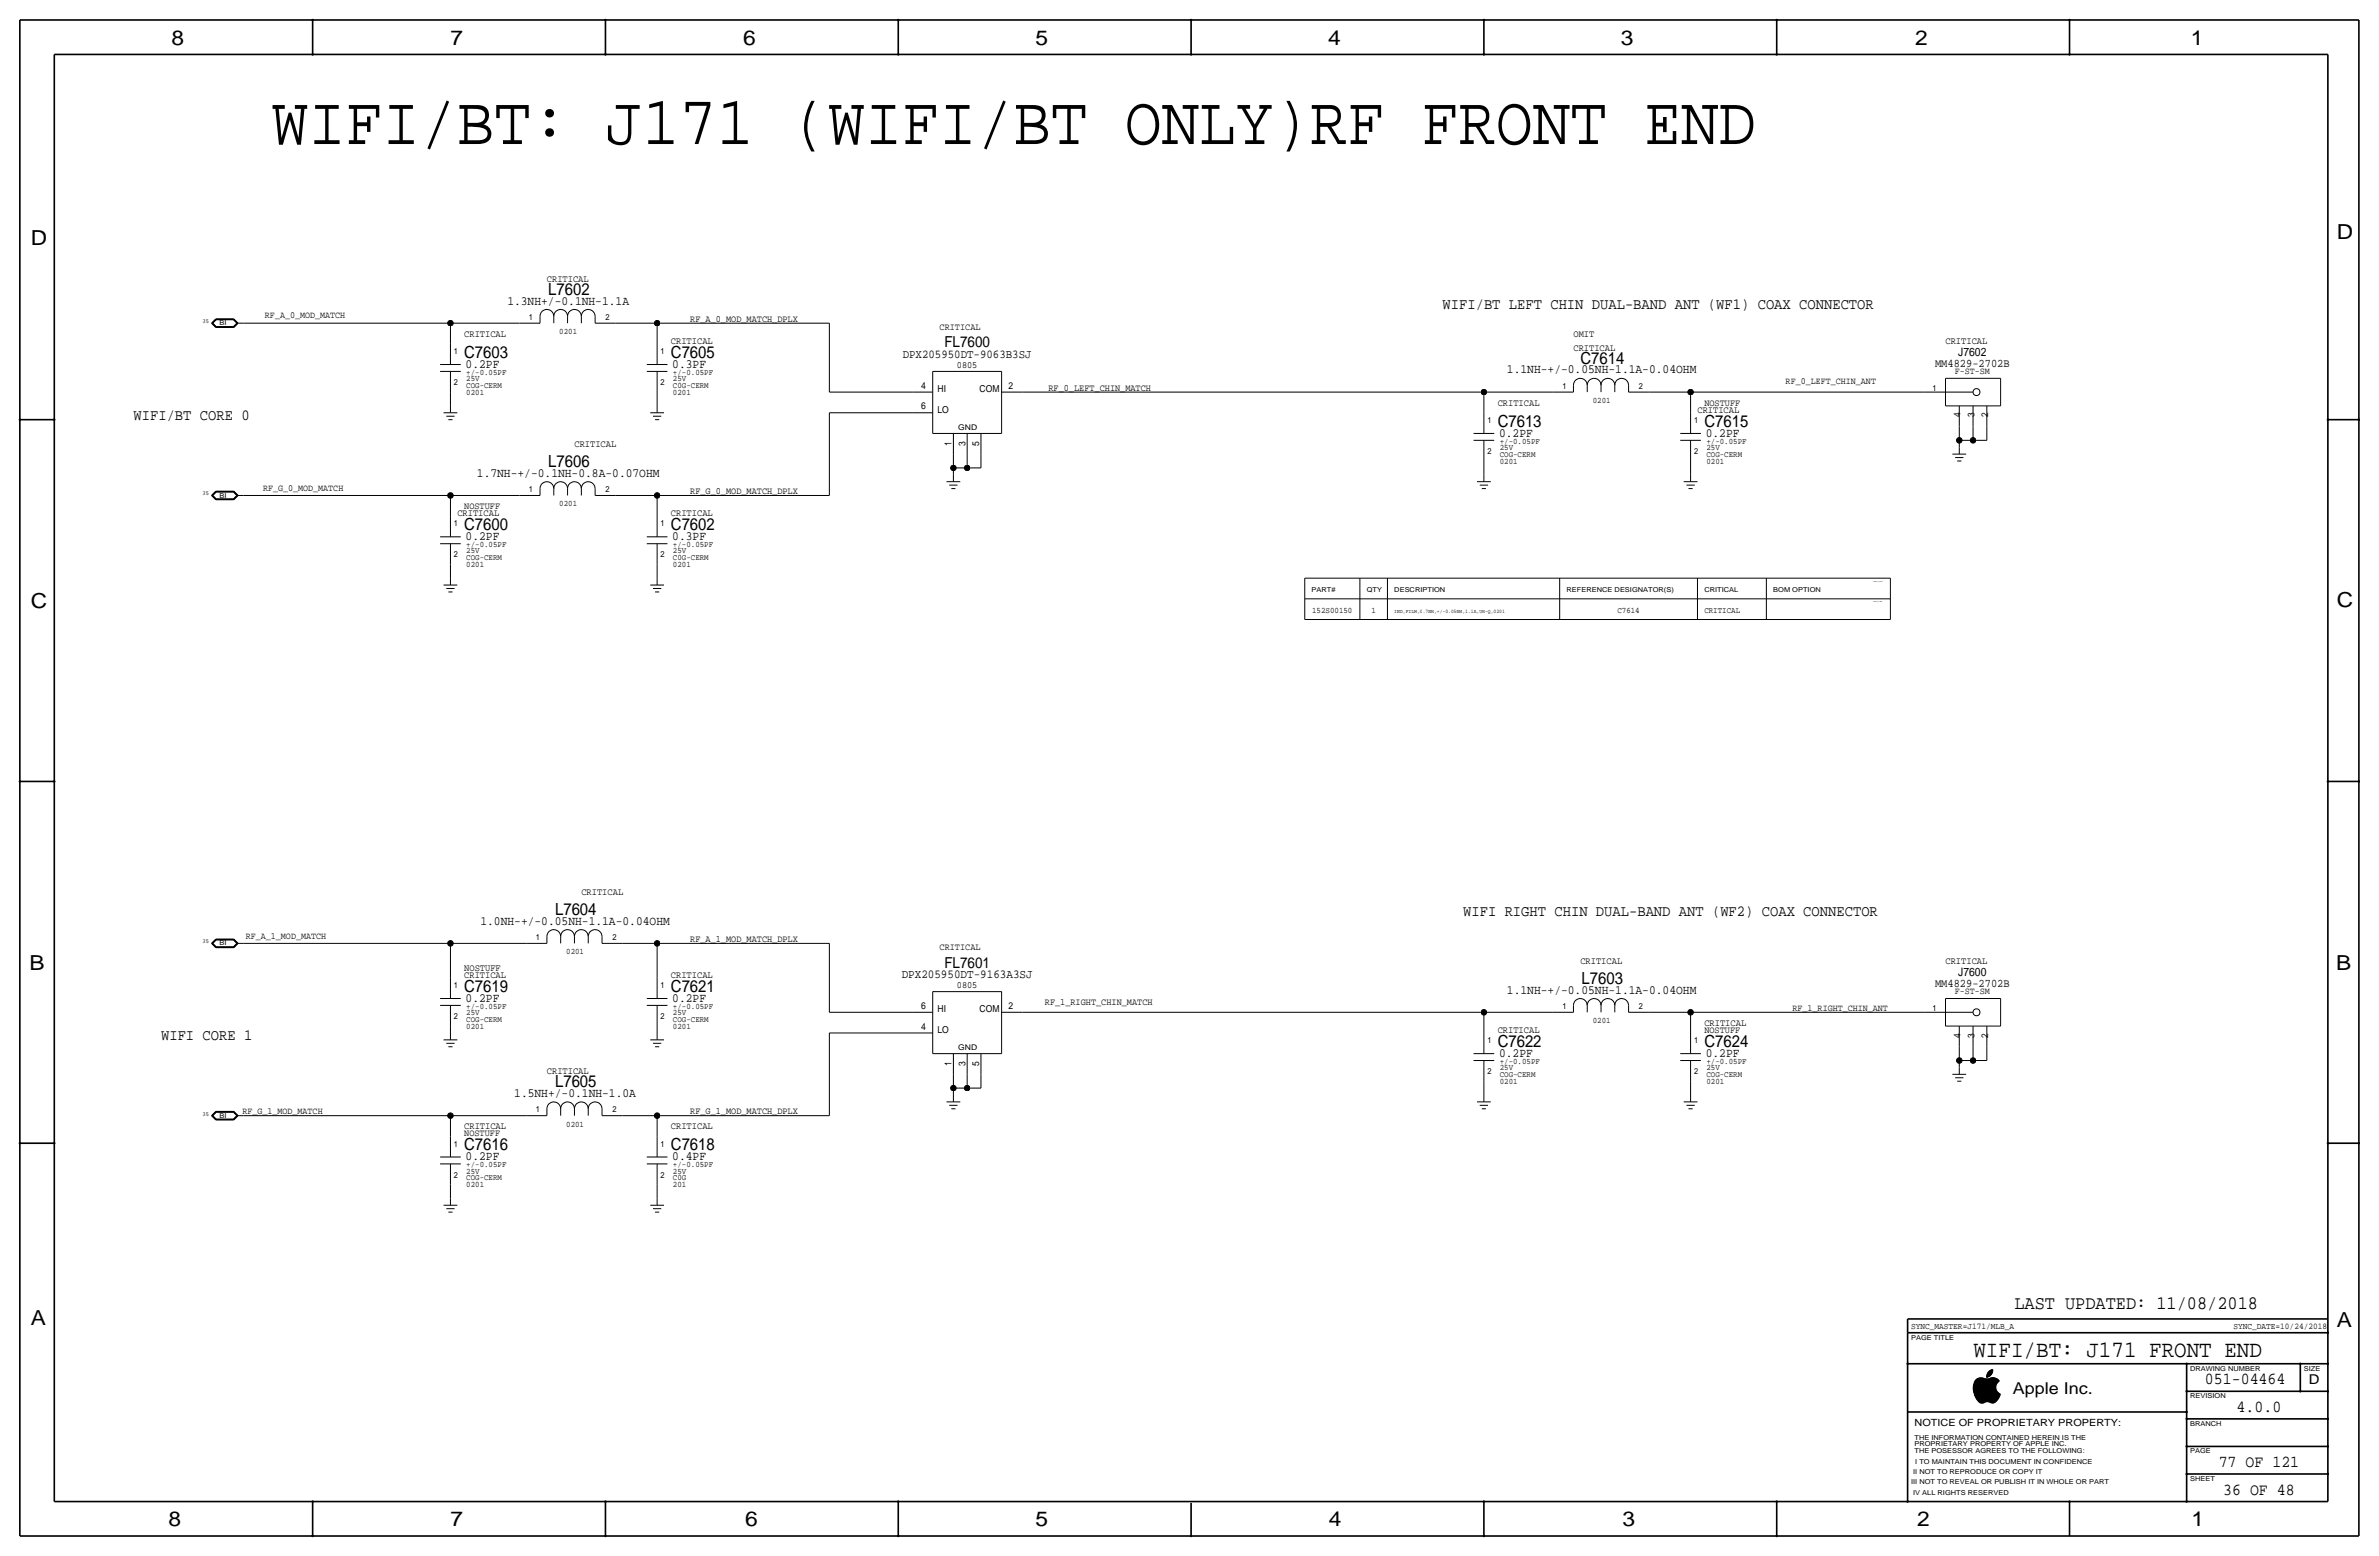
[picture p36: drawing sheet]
<svg xmlns="http://www.w3.org/2000/svg" width="877mm" height="574mm" viewBox="0 0 877 574" stroke-linecap="round" stroke-linejoin="round" font-family="sans-serif">
<defs><g id="words">
<text font-size="25.6" x="100" y="53.1">WIFI/BT: J171 (WIFI/BT ONLY)RF FRONT END</text>
<text font-size="8.6" x="727.5" y="500.1">WIFI/BT: J171 FRONT END</text>
<g font-size="7.6">
<text x="63.2" y="16.5">8</text>
<text x="166.1" y="16.5">7</text>
<text x="274" y="16.5">6</text>
<text x="381.7" y="16.5">5</text>
<text x="489.7" y="16.5">4</text>
<text x="597.6" y="16.5">3</text>
<text x="706.1" y="16.5">2</text>
<text x="807.7" y="16.5">1</text>
<text x="861.5" y="88.1">D</text>
<text x="11.4" y="90.4">D</text>
<text x="11.4" y="224.3">C</text>
<text x="861.5" y="223.8">C</text>
<text x="10.9" y="357.6">B</text>
<text x="861.3" y="357.4">B</text>
<text x="11.4" y="488.4">A</text>
<text x="861.5" y="489.2">A</text>
<text x="62.2" y="562.6">8</text>
<text x="166.1" y="562.6">7</text>
<text x="274.8" y="562.6">6</text>
<text x="381.7" y="562.6">5</text>
<text x="489.9" y="562.6">4</text>
<text x="598.1" y="562.6">3</text>
<text x="706.8" y="562.6">2</text>
<text x="807.9" y="562.6">1</text>
</g>
<text font-size="7" x="742.6" y="482.3">LAST UPDATED: 11/08/2018</text>
<g font-size="6.2">
<text x="202.1" y="108.7">L7602</text>
<text x="171.1" y="131.8">C7603</text>
<text x="247.3" y="131.8">C7605</text>
<text x="582.7" y="134.1">C7614</text>
<text x="552.1" y="157.2">C7613</text>
<text x="628.3" y="157.2">C7615</text>
<text x="202.1" y="172.2">L7606</text>
<text x="171.1" y="195.3">C7600</text>
<text x="247.3" y="195.3">C7602</text>
<text x="204.7" y="337.3">L7604</text>
<text x="171.1" y="365.5">C7619</text>
<text x="247.3" y="365.5">C7621</text>
<text x="583.1" y="362.7">L7603</text>
<text x="552.1" y="385.8">C7622</text>
<text x="628.3" y="385.8">C7624</text>
<text x="204.7" y="400.8">L7605</text>
<text x="171.1" y="423.9">C7616</text>
<text x="247.3" y="423.9">C7618</text>
<text x="812.9" y="510.3">051-04464</text>
<text x="824.6" y="520.4">4.0.0</text>
<text x="818" y="540.8">77 OF 121</text>
<text x="819.6" y="550.9">36 OF 48</text>
</g>
<text font-size="6" x="742.1" y="513.9">Apple Inc.</text>
<g font-size="5.7">
<text x="531.8" y="114">WIFI/BT LEFT CHIN DUAL-BAND ANT (WF1) COAX CONNECTOR</text>
<text x="49.2" y="154.7">WIFI/BT CORE 0</text>
<text x="539.4" y="337.6">WIFI RIGHT CHIN DUAL-BAND ANT (WF2) COAX CONNECTOR</text>
<text x="59.4" y="383.3">WIFI CORE 1</text>
</g>
<g font-size="5.6">
<text x="348.2" y="128">FL7600</text>
<text x="348.2" y="356.6">FL7601</text>
</g>
<text font-size="5" x="851.2" y="510.3">D</text>
<g font-size="4.7">
<text x="187" y="112.3">1.3NH+/-0.1NH-1.1A</text>
<text x="171.7" y="135.6">0.2PF</text>
<text x="247.9" y="135.6">0.3PF</text>
<text x="555.6" y="137.7">1.1NH-+/-0.05NH-1.1A-0.04OHM</text>
<text x="552.7" y="161">0.2PF</text>
<text x="628.9" y="161">0.2PF</text>
<text x="175.8" y="175.8">1.7NH-+/-0.1NH-0.8A-0.07OHM</text>
<text x="171.7" y="199.1">0.2PF</text>
<text x="247.9" y="199.1">0.3PF</text>
<text x="177.1" y="340.9">1.0NH-+/-0.05NH-1.1A-0.04OHM</text>
<text x="171.7" y="369.3">0.2PF</text>
<text x="247.9" y="369.3">0.2PF</text>
<text x="555.6" y="366.3">1.1NH-+/-0.05NH-1.1A-0.04OHM</text>
<text x="552.7" y="389.6">0.2PF</text>
<text x="628.9" y="389.6">0.2PF</text>
<text x="189.6" y="404.4">1.5NH+/-0.1NH-1.0A</text>
<text x="171.7" y="427.7">0.2PF</text>
<text x="247.9" y="427.7">0.4PF</text>
</g>
<text font-size="4.5" x="332.4" y="360.4">DPX205950DT-9163A3SJ</text>
<text font-size="4.4" x="332.8" y="131.8">DPX205950DT-9063B3SJ</text>
<g font-size="4.3">
<text x="721.9" y="131.3">J7602</text>
<text x="713.4" y="135.1">MM4829-2702B</text>
<text x="721.9" y="359.9">J7600</text>
<text x="713.4" y="363.7">MM4829-2702B</text>
</g>
<text font-size="3.7" x="705.8" y="525.5">NOTICE OF PROPRIETARY PROPERTY:</text>
<g font-size="3.6">
<text x="201.6" y="103.9">CRITICAL</text>
<text x="171.1" y="124.2">CRITICAL</text>
<text x="580.1" y="124.2">OMIT</text>
<text x="247.3" y="126.7">CRITICAL</text>
<text x="580.1" y="129.3">CRITICAL</text>
<text x="717.2" y="126.7">CRITICAL</text>
<text x="552.1" y="149.6">CRITICAL</text>
<text x="625.8" y="152.1">CRITICAL</text>
<text x="211.8" y="164.8">CRITICAL</text>
<text x="168.6" y="190.2">CRITICAL</text>
<text x="247.3" y="190.2">CRITICAL</text>
<text x="214.3" y="329.9">CRITICAL</text>
<text x="171.1" y="357.9">NOSTUFF</text>
<text x="582.6" y="355.3">CRITICAL</text>
<text x="717.2" y="355.3">CRITICAL</text>
<text x="171.1" y="360.4">CRITICAL</text>
<text x="247.3" y="360.4">CRITICAL</text>
<text x="552.1" y="380.7">CRITICAL</text>
<text x="628.3" y="378.2">CRITICAL</text>
<text x="201.6" y="396">CRITICAL</text>
<text x="171.1" y="416.3">CRITICAL</text>
<text x="247.3" y="416.3">CRITICAL</text>
</g>
<g font-size="3.5">
<text x="97.7" y="117.3">RF_A_0_MOD_MATCH</text>
<text x="254.5" y="118.6">RF_A_0_MOD_MATCH_DPLX</text>
<text x="346.4" y="121.7">CRITICAL</text>
<text x="352.8" y="135.6">0805</text>
<text x="720.7" y="137.9">F-ST-SM</text>
<text x="339.6" y="143.3">4</text>
<text x="371.8" y="143.3">2</text>
<text x="658.3" y="141.5">RF_0_LEFT_CHIN_ANT</text>
<text x="345.6" y="144.5">HI</text>
<text x="361.2" y="144.5">COM</text>
<text x="386.5" y="144">RF_0_LEFT_CHIN_MATCH</text>
<text x="628.3" y="149.6">NOSTUFF</text>
<text x="339.6" y="150.9">6</text>
<text x="345.6" y="152.1">LO</text>
<text x="722.8" y="153.9" transform="rotate(-90 722.8 153.9)">4</text>
<text x="727.9" y="153.9" transform="rotate(-90 727.9 153.9)">3</text>
<text x="733" y="153.9" transform="rotate(-90 733 153.9)">2</text>
<text x="350.8" y="164.4" transform="rotate(-90 350.8 164.4)">1</text>
<text x="355.9" y="164.4" transform="rotate(-90 355.9 164.4)">3</text>
<text x="361" y="164.4" transform="rotate(-90 361 164.4)">5</text>
<text x="97" y="180.8">RF_G_0_MOD_MATCH</text>
<text x="254.5" y="182.1">RF_G_0_MOD_MATCH_DPLX</text>
<text x="171.1" y="187.7">NOSTUFF</text>
<text x="90.6" y="345.9">RF_A_1_MOD_MATCH</text>
<text x="254.5" y="347.2">RF_A_1_MOD_MATCH_DPLX</text>
<text x="346.4" y="350.3">CRITICAL</text>
<text x="352.8" y="364.2">0805</text>
<text x="339.6" y="371.9">6</text>
<text x="371.8" y="371.9">2</text>
<text x="385.2" y="370.6">RF_1_RIGHT_CHIN_MATCH</text>
<text x="720.7" y="366.5">F-ST-SM</text>
<text x="345.6" y="373.1">HI</text>
<text x="361.2" y="373.1">COM</text>
<text x="660.9" y="372.6">RF_1_RIGHT_CHIN_ANT</text>
<text x="339.6" y="379.5">4</text>
<text x="345.6" y="380.7">LO</text>
<text x="628.3" y="380.7">NOSTUFF</text>
<text x="722.8" y="382.5" transform="rotate(-90 722.8 382.5)">4</text>
<text x="727.9" y="382.5" transform="rotate(-90 727.9 382.5)">3</text>
<text x="733" y="382.5" transform="rotate(-90 733 382.5)">2</text>
<text x="350.8" y="393" transform="rotate(-90 350.8 393)">1</text>
<text x="355.9" y="393" transform="rotate(-90 355.9 393)">3</text>
<text x="361" y="393" transform="rotate(-90 361 393)">5</text>
<text x="89.4" y="410.7">RF_G_1_MOD_MATCH</text>
<text x="254.5" y="410.7">RF_G_1_MOD_MATCH_DPLX</text>
<text x="171.1" y="418.8">NOSTUFF</text>
</g>
<g font-size="3.2">
<text x="704.5" y="490">SYNC_MASTER=J171/MLB_A</text>
<text x="823.4" y="490">SYNC_DATE=10/24/2018</text>
</g>
<g font-size="3.1">
<text x="195" y="117.9">1</text>
<text x="223.2" y="117.9">2</text>
<text x="206.2" y="123.2">0201</text>
<text x="167.3" y="130.6">1</text>
<text x="243.5" y="130.6">1</text>
<text x="167.3" y="142">2</text>
<text x="171.9" y="138.2">+/-0.05PF</text>
<text x="171.9" y="140.5">25V</text>
<text x="171.9" y="143">COG-CERM</text>
<text x="243.5" y="142">2</text>
<text x="248.1" y="140.5">25V</text>
<text x="248.1" y="138.2">+/-0.05PF</text>
<text x="248.1" y="143">C0G-CERM</text>
<text x="576" y="143.3">1</text>
<text x="604.2" y="143.3">2</text>
<text x="171.9" y="145.5">0201</text>
<text x="248.1" y="145.5">0201</text>
<text x="587.2" y="148.6">0201</text>
<text x="712.4" y="144">1</text>
<text x="548.3" y="156">1</text>
<text x="624.5" y="156">1</text>
<text x="548.3" y="167.4">2</text>
<text x="552.9" y="165.9">25V</text>
<text x="552.9" y="163.6">+/-0.05PF</text>
<text x="624.5" y="167.4">2</text>
<text x="629.1" y="163.6">+/-0.05PF</text>
<text x="629.1" y="165.9">25V</text>
<text x="552.9" y="170.9">0201</text>
<text x="552.9" y="168.4">COG-CERM</text>
<text x="629.1" y="168.4">COG-CERM</text>
<text x="629.1" y="170.9">0201</text>
<text x="195" y="181.4">1</text>
<text x="223.2" y="181.4">2</text>
<text x="206.2" y="186.7">0201</text>
<text x="167.3" y="194.1">1</text>
<text x="243.5" y="194.1">1</text>
<text x="171.9" y="201.7">+/-0.05PF</text>
<text x="171.9" y="204">25V</text>
<text x="248.1" y="201.7">+/-0.05PF</text>
<text x="248.1" y="204">25V</text>
<text x="167.3" y="205.5">2</text>
<text x="171.9" y="206.5">COG-CERM</text>
<text x="171.9" y="209">0201</text>
<text x="243.5" y="205.5">2</text>
<text x="248.1" y="209">0201</text>
<text x="248.1" y="206.5">C0G-CERM</text>
<text x="483.8" y="225.8">152S00150</text>
<text x="505.6" y="225.8">1</text>
<text x="596.3" y="225.8">C7614</text>
<text x="628.3" y="225.8">CRITICAL</text>
<text x="197.6" y="346.5">1</text>
<text x="225.8" y="346.5">2</text>
<text x="208.7" y="351.8">0201</text>
<text x="167.3" y="364.2">1</text>
<text x="243.5" y="364.2">1</text>
<text x="171.9" y="371.9">+/-0.05PF</text>
<text x="248.1" y="371.9">+/-0.05PF</text>
<text x="576" y="371.9">1</text>
<text x="604.2" y="371.9">2</text>
<text x="167.3" y="375.7">2</text>
<text x="171.9" y="376.7">COG-CERM</text>
<text x="171.9" y="374.1">25V</text>
<text x="243.5" y="375.7">2</text>
<text x="248.1" y="376.7">COG-CERM</text>
<text x="248.1" y="374.1">25V</text>
<text x="587.2" y="377.2">0201</text>
<text x="712.4" y="372.6">1</text>
<text x="171.9" y="379.2">0201</text>
<text x="248.1" y="379.2">0201</text>
<text x="548.3" y="384.6">1</text>
<text x="624.5" y="384.6">1</text>
<text x="548.3" y="396">2</text>
<text x="552.9" y="392.2">+/-0.05PF</text>
<text x="552.9" y="394.5">25V</text>
<text x="624.5" y="396">2</text>
<text x="629.1" y="394.5">25V</text>
<text x="629.1" y="392.2">+/-0.05PF</text>
<text x="552.9" y="397">COG-CERM</text>
<text x="552.9" y="399.5">0201</text>
<text x="629.1" y="397">COG-CERM</text>
<text x="629.1" y="399.5">0201</text>
<text x="197.6" y="410">1</text>
<text x="225.8" y="410">2</text>
<text x="208.7" y="415.3">0201</text>
<text x="167.3" y="422.7">1</text>
<text x="243.5" y="422.7">1</text>
<text x="171.9" y="430.3">+/-0.05PF</text>
<text x="248.1" y="430.3">+/-0.05PF</text>
<text x="167.3" y="434.1">2</text>
<text x="171.9" y="435.1">COG-CERM</text>
<text x="171.9" y="437.6">0201</text>
<text x="171.9" y="432.6">25V</text>
<text x="243.5" y="434.1">2</text>
<text x="248.1" y="437.6">201</text>
<text x="248.1" y="435.1">C0G</text>
<text x="248.1" y="432.6">25V</text>
</g>
<g font-size="2.9">
<text x="353.3" y="158.5">GND</text>
<text x="353.3" y="387.1">GND</text>
</g>
<g font-size="2.5">
<text x="81" y="119.9">BI</text>
<text x="81" y="183.4">BI</text>
<text x="483.6" y="218.2">PART#</text>
<text x="503.9" y="218.2">QTY</text>
<text x="514" y="218.2">DESCRIPTION</text>
<text x="577.5" y="218.2">REFERENCE DESIGNATOR(S)</text>
<text x="628.3" y="218.2">CRITICAL</text>
<text x="653.7" y="218.2">BOM OPTION</text>
<text x="81" y="348.5">BI</text>
<text x="81" y="412">BI</text>
<text x="704.5" y="493.8">PAGE TITLE</text>
<text x="807.4" y="505.2">DRAWING NUMBER</text>
<text x="849.3" y="505.2">SIZE</text>
<text x="807.4" y="515.4">REVISION</text>
<text x="807.4" y="525.5">BRANCH</text>
<text x="705.8" y="533.1">PROPRIETARY PROPERTY OF APPLE INC.</text>
<text x="705.8" y="530.6">THE INFORMATION CONTAINED HEREIN IS THE</text>
<text x="705.8" y="535.7">THE POSESSOR AGREES TO THE FOLLOWING:</text>
<text x="706.1" y="539.5">I TO MAINTAIN THIS DOCUMENT IN CONFIDENCE</text>
<text x="807.4" y="535.7">PAGE</text>
<text x="705.3" y="543.3">II NOT TO REPRODUCE OR COPY IT</text>
<text x="807.4" y="545.8">SHEET</text>
<text x="704.5" y="547.1">III NOT TO REVEAL OR PUBLISH IT IN WHOLE OR PART</text>
<text x="705.3" y="550.9">IV ALL RIGHTS RESERVED</text>
</g>
<g font-size="2.3">
<text x="74.7" y="119.1">35</text>
<text x="74.7" y="182.6">35</text>
<text x="74.7" y="347.7">35</text>
<text x="74.7" y="411.2">35</text>
</g>
<text font-size="2" x="514" y="225.8">IND,FILM,0.7NH,+/-0.05NH,1.1A,UH-Q,0201</text>
<g font-size=".4">
<text x="690.6" y="214.4">TABLE_5_HEAD</text>
<text x="690.6" y="222">TABLE_5_ITEM</text>
</g>
</g></defs>
<g fill="none" stroke="#000" stroke-width=".37">
<path d="M78 119.1l1.6-1.5zM78 119.1l1.6 1.6zM78.1 119.1l1.5 1.5zM78.3 119.1l1.4 1.4zM78.4 119.1l1.3-1.2zM78.4 119.1l1.3 1.3zM79.6 117.6h6.6zM79.6 117.7l-1.5 1.4zM79.6 117.7h6.6zM79.7 117.8l-1.4 1.3zM79.7 117.8h6.4zM79.7 117.9h6.4z"/>
<path d="M86.1 117.9l1.2 1.2zM86.1 117.8l1.4 1.3zM86.2 117.7l1.4 1.4zM86.2 117.6l1.6 1.5zM87.3 119.1h2.6zM87.8 119.1l-1.6 1.6zM89.9 119.1h76.2zM166.1 119.1h25.4zM166.1 119.1v7.6zM191.5 119.1h7.6zM199.1 116.6v2.5zM199.1 116.6a2.54 2.54 0 0 1 2.5-2.5 2.54 2.54 0 0 1 2.6 2.5 2.54 2.54 0 0 1 2.5-2.5 2.54 2.54 0 0 1 2.5 2.5 2.54 2.54 0 0 1 2.6-2.5 2.54 2.54 0 0 1 2.5 2.5 2.54 2.54 0 0 1 2.6-2.5 2.54 2.54 0 0 1 2.5 2.5"/>
<path d="M204.2 116.6v2.5zM209.2 116.6v2.5zM214.3 116.6v2.5zM219.4 116.6v2.5zM219.4 119.1h7.6zM227 119.1h15.3zM242.3 119.1h63.5zM242.3 119.1v7.6zM305.8 119.1v25.4zM79.6 120.7h6.6zM79.6 120.6h6.6zM79.7 120.5h6.4z"/>
<path d="M79.7 120.4h6.4zM86.1 120.4l1.2-1.3zM86.1 120.5l1.4-1.4zM86.2 120.6l1.4-1.5zM162.3 134.4h7.6zM162.3 136.9h7.6zM166.1 126.7v7.7zM166.1 136.9v7.6zM238.5 134.4h7.6zM238.5 136.9h7.6zM242.3 126.7v7.7zM242.3 136.9v7.6z"/>
<path d="M343.9 136.9h25.4zM343.9 136.9v22.9zM369.3 136.9v22.9zM717.2 139.4v10.2zM717.2 139.4h20.4zM737.6 139.4v10.2zM163.5 152.1h5.1zM164.5 153.4h3.1zM165.3 154.7h1.5zM166.1 144.5v5.1zM166.1 149.6v2.5zM239.7 152.1h5.1z"/>
<path d="M240.7 153.4h3.1zM241.5 154.7h1.5zM242.3 144.5v5.1zM242.3 149.6v2.5zM305.8 152.1h30.4zM305.8 152.1v30.5zM305.8 144.5h30.4zM336.2 152.1h7.7zM336.2 144.5h7.7zM343.9 159.8h25.4zM351.5 159.8v7.6zM356.6 159.8v7.6z"/>
<path d="M361.6 159.8v7.6zM369.3 144.5h7.6zM376.9 144.5h170.2zM543.3 159.8h7.6zM547.1 144.5h25.4zM547.1 144.5v7.6zM547.1 152.1v7.7zM572.5 144.5h7.6zM580.1 142v2.5zM580.1 142a2.54 2.54 0 0 1 2.5-2.5 2.54 2.54 0 0 1 2.6 2.5 2.54 2.54 0 0 1 2.5-2.5 2.54 2.54 0 0 1 2.5 2.5 2.54 2.54 0 0 1 2.6-2.5 2.54 2.54 0 0 1 2.5 2.5 2.54 2.54 0 0 1 2.6-2.5 2.54 2.54 0 0 1 2.5 2.5M585.2 142v2.5zM590.2 142v2.5z"/>
<path d="M595.3 142v2.5zM600.4 142v2.5zM600.4 144.5h7.6zM608 144.5h15.3zM619.5 159.8h7.6zM623.3 144.5v7.6zM623.3 144.5h86.3zM623.3 152.1v7.7zM709.6 144.5h17.8zM717.2 149.6h20.4zM722.3 157.2v5.1zM722.3 149.6v7.6z"/>
<path d="M727.4 157.2v5.1zM727.4 149.6v7.6zM732.5 157.2v5.1zM732.5 149.6v7.6zM348.9 177.5h5.1zM350 178.8h3zM351.5 172.5v2.5zM351.5 172.5h5.1zM351.5 167.4v5.1zM351.5 175v2.5zM356.6 172.5h5zM356.6 167.4v5.1z"/>
<path d="M361.6 167.4v5.1zM543.3 162.3h7.6zM544.5 177.5h5.1zM545.5 178.8h3.1zM547.1 169.9v5.1zM547.1 162.3v7.6zM547.1 175v2.5zM619.5 162.3h7.6zM620.7 177.5h5.1zM621.7 178.8h3.1zM623.3 169.9v5.1zM623.3 162.3v7.6z"/>
<path d="M623.3 175v2.5zM719.8 167.4h5.1zM720.8 168.7h3zM721.6 169.9h1.5zM722.3 162.3v2.5zM722.3 162.3h5.1zM722.3 164.8v2.6zM727.4 162.3h5.1zM78 182.6l1.6-1.5zM78 182.6l1.6 1.6zM78.1 182.6l1.5 1.5zM78.3 182.6l1.4 1.4z"/>
<path d="M78.4 182.6l1.3-1.2zM78.4 182.6l1.3 1.3zM79.6 184.2h6.6zM79.6 181.1h6.6zM79.6 181.2l-1.5 1.4zM79.6 184.1h6.6zM79.6 181.2h6.6zM79.7 181.3l-1.4 1.3zM79.7 184h6.4zM79.7 181.3h6.4zM79.7 183.9h6.4zM79.7 181.4h6.4z"/>
<path d="M86.1 183.9l1.2-1.3zM86.1 181.4l1.2 1.2zM86.1 184l1.4-1.4zM86.1 181.3l1.4 1.3zM86.2 184.1l1.4-1.5zM86.2 181.2l1.4 1.4zM86.2 181.1l1.6 1.5zM87.3 182.6h2.6zM87.8 182.6l-1.6 1.6zM89.9 182.6h76.2zM162.3 197.9h7.6zM166.1 182.6h25.4z"/>
<path d="M166.1 182.6v7.6zM166.1 190.2v7.7zM191.5 182.6h7.6zM199.1 180.1v2.5zM199.1 180.1a2.54 2.54 0 0 1 2.5-2.5 2.54 2.54 0 0 1 2.6 2.5 2.54 2.54 0 0 1 2.5-2.5 2.54 2.54 0 0 1 2.5 2.5 2.54 2.54 0 0 1 2.6-2.5 2.54 2.54 0 0 1 2.5 2.5 2.54 2.54 0 0 1 2.6-2.5 2.54 2.54 0 0 1 2.5 2.5M204.2 180.1v2.5zM209.2 180.1v2.5zM214.3 180.1v2.5zM219.4 180.1v2.5zM219.4 182.6h7.6zM227 182.6h15.3zM238.5 197.9h7.6z"/>
<path d="M242.3 182.6h63.5zM242.3 182.6v7.6zM242.3 190.2v7.7zM350.7 180.1h1.5zM546.3 180.1h1.5zM622.5 180.1h1.5zM162.3 200.4h7.6zM163.5 215.6h5.1zM164.5 216.9h3.1zM165.3 218.2h1.5zM166.1 208v5.1zM166.1 200.4v7.6z"/>
<path d="M166.1 213.1v2.5zM238.5 200.4h7.6zM239.7 215.6h5.1zM240.7 216.9h3.1zM241.5 218.2h1.5zM242.3 208v5.1zM242.3 200.4v7.6zM242.3 213.1v2.5zM481 213.1v7.6zM481 213.1h215.9zM501.3 213.1v7.6zM511.5 213.1v7.6z"/>
<path d="M575 213.1v7.6zM625.8 213.1v7.6zM651.2 213.1v7.6zM696.9 213.1v7.6zM481 220.7v7.6zM481 228.3h215.9zM481 220.7h215.9zM501.3 220.7v7.6zM511.5 220.7v7.6zM575 220.7v7.6zM625.8 220.7v7.6zM651.2 220.7v7.6z"/>
<path d="M696.9 220.7v7.6zM78 347.7l1.6 1.6zM78.1 347.7l1.5 1.5zM78.3 347.7l1.4 1.4zM78.4 347.7l1.3 1.3zM79.6 346.2l-1.6 1.5zM79.6 349.3h6.6zM79.6 346.2h6.6zM79.6 346.3l-1.5 1.4zM79.6 349.2h6.6zM79.6 346.3h6.6zM79.7 346.4l-1.4 1.3z"/>
<path d="M79.7 349.1h6.4zM79.7 346.4h6.4zM79.7 346.5l-1.3 1.2zM79.7 349h6.4zM79.7 346.5h6.4zM86.1 349l1.2-1.3zM86.1 346.5l1.2 1.2zM86.1 349.1l1.4-1.4zM86.1 346.4l1.4 1.3zM86.2 349.2l1.4-1.5zM86.2 346.3l1.4 1.4zM86.2 346.2l1.6 1.5z"/>
<path d="M87.3 347.7h2.6zM87.8 347.7l-1.6 1.6zM89.9 347.7h76.2zM166.1 347.7h27.9zM166.1 347.7v12.7zM194 347.7h7.6zM201.6 345.2v2.5zM201.6 345.2a2.54 2.54 0 0 1 2.6-2.5 2.54 2.54 0 0 1 2.5 2.5 2.54 2.54 0 0 1 2.5-2.5 2.54 2.54 0 0 1 2.6 2.5 2.54 2.54 0 0 1 2.5-2.5 2.54 2.54 0 0 1 2.6 2.5 2.54 2.54 0 0 1 2.5-2.5 2.54 2.54 0 0 1 2.5 2.5M206.7 345.2v2.5zM211.8 345.2v2.5zM216.9 345.2v2.5zM221.9 345.2v2.5z"/>
<path d="M221.9 347.7h7.7zM229.6 347.7h12.7zM242.3 347.7h63.5zM242.3 347.7v12.7zM305.8 347.7v25.4zM162.3 368h7.6zM162.3 370.6h7.6zM166.1 378.2v2.5zM166.1 360.4v7.6zM166.1 370.6v7.6zM238.5 368h7.6zM238.5 370.6h7.6z"/>
<path d="M242.3 378.2v2.5zM242.3 360.4v7.6zM242.3 370.6v7.6zM305.8 373.1h30.4zM336.2 373.1h7.7zM343.9 365.5h25.4zM343.9 365.5v22.9zM369.3 373.1h7.6zM369.3 365.5v22.9zM376.9 373.1h170.2zM547.1 373.1h25.4zM547.1 373.1v7.6z"/>
<path d="M572.5 373.1h7.6zM580.1 370.6v2.5zM580.1 370.6a2.54 2.54 0 0 1 2.5-2.5 2.54 2.54 0 0 1 2.6 2.5 2.54 2.54 0 0 1 2.5-2.5 2.54 2.54 0 0 1 2.5 2.5 2.54 2.54 0 0 1 2.6-2.5 2.54 2.54 0 0 1 2.5 2.5 2.54 2.54 0 0 1 2.6-2.5 2.54 2.54 0 0 1 2.5 2.5M585.2 370.6v2.5zM590.2 370.6v2.5zM595.3 370.6v2.5zM600.4 370.6v2.5zM600.4 373.1h7.6zM608 373.1h15.3zM623.3 373.1h86.3zM623.3 373.1v7.6zM709.6 373.1h17.8z"/>
<path d="M717.2 378.2h20.4zM717.2 368v10.2zM717.2 368h20.4zM722.3 378.2v7.6zM727.4 378.2v7.6zM732.5 378.2v7.6zM737.6 368v10.2zM163.5 383.3h5.1zM164.5 384.6h3.1zM165.3 385.8h1.5zM166.1 380.7v2.6zM239.7 383.3h5.1z"/>
<path d="M240.7 384.6h3.1zM241.5 385.8h1.5zM242.3 380.7v2.6zM305.8 380.7v30.5zM305.8 380.7h30.4zM336.2 380.7h7.7zM343.9 388.4h25.4zM351.5 396v5.1zM351.5 388.4v7.6zM356.6 396v5.1zM356.6 388.4v7.6zM361.6 396v5.1z"/>
<path d="M361.6 388.4v7.6zM543.3 388.4h7.6zM543.3 390.9h7.6zM547.1 398.5v5.1zM547.1 380.7v7.7zM547.1 390.9v7.6zM619.5 388.4h7.6zM619.5 390.9h7.6zM623.3 398.5v5.1zM623.3 380.7v7.7zM623.3 390.9v7.6zM719.8 396h5.1z"/>
<path d="M720.8 397.3h3zM721.6 398.5h1.5zM722.3 390.9h5.1zM722.3 390.9v2.5zM722.3 385.8v5.1zM722.3 393.4v2.6zM727.4 385.8v5.1zM727.4 390.9h5.1zM732.5 385.8v5.1zM78 411.2l1.6 1.6zM78.1 411.2l1.5-1.4zM78.1 411.2l1.5 1.5z"/>
<path d="M78.3 411.2l1.4-1.3zM78.3 411.2l1.4 1.4zM78.4 411.2l1.3 1.3zM79.6 409.7l-1.6 1.5zM79.6 412.8h6.6zM79.6 409.7h6.6zM79.6 412.7h6.6zM79.6 409.8h6.6zM79.7 412.6h6.4zM79.7 409.9h6.4zM79.7 410l-1.3 1.2zM79.7 412.5h6.4z"/>
<path d="M79.7 410h6.4zM86.1 412.5l1.2-1.3zM86.1 410l1.2 1.2zM86.1 412.6l1.4-1.4zM86.1 409.9l1.4 1.3zM86.2 412.7l1.4-1.5zM86.2 409.8l1.4 1.4zM86.2 412.8l1.6-1.6zM86.2 409.7l1.6 1.5zM87.3 411.2h2.6zM89.9 411.2h76.2zM166.1 411.2h27.9z"/>
<path d="M166.1 411.2v7.6zM166.1 418.8v7.7zM194 411.2h7.6zM201.6 408.7v2.5zM201.6 408.7a2.54 2.54 0 0 1 2.6-2.5 2.54 2.54 0 0 1 2.5 2.5 2.54 2.54 0 0 1 2.5-2.5 2.54 2.54 0 0 1 2.6 2.5 2.54 2.54 0 0 1 2.5-2.5 2.54 2.54 0 0 1 2.6 2.5 2.54 2.54 0 0 1 2.5-2.5 2.54 2.54 0 0 1 2.5 2.5M206.7 408.7v2.5zM211.8 408.7v2.5zM216.9 408.7v2.5zM221.9 408.7v2.5zM221.9 411.2h7.7zM229.6 411.2h12.7zM242.3 411.2h63.5z"/>
<path d="M242.3 411.2v7.6zM242.3 418.8v7.7zM348.9 406.1h5.1zM350 407.4h3zM350.7 408.7h1.5zM351.5 401.1v2.5zM351.5 401.1h5.1zM351.5 403.6v2.5zM356.6 401.1h5zM544.5 406.1h5.1zM545.5 407.4h3.1zM546.3 408.7h1.5z"/>
<path d="M547.1 403.6v2.5zM620.7 406.1h5.1zM621.7 407.4h3.1zM622.5 408.7h1.5zM623.3 403.6v2.5zM162.3 426.5h7.6zM162.3 429h7.6zM166.1 436.6v5.1zM166.1 429v7.6zM238.5 426.5h7.6zM238.5 429h7.6zM242.3 436.6v5.1z"/>
<path d="M242.3 429v7.6zM163.5 444.2h5.1zM164.5 445.5h3.1zM165.3 446.8h1.5zM166.1 441.7v2.5zM239.7 444.2h5.1zM240.7 445.5h3.1zM241.5 446.8h1.5zM242.3 441.7v2.5zM727.5 511.7h8.3zM727.5 512h8.3zM727.5 512.1h8.3z"/>
<path d="M727.5 512.2h8.4zM727.5 512.3h8.4zM727.5 511.2h8.2zM727.5 511.3h8.2zM727.5 511.5h8.2zM727.5 511.8h8.3zM727.5 511.6h8.3zM727.5 512.4h8.5zM727.5 511.9h8.3zM727.5 511.4h8.2zM727.5 511.1h8.3zM727.6 512.8h8.6z"/>
<path d="M727.6 510.8h8.2zM727.6 511h8.2zM727.6 512.7h8.5zM727.6 512.5h8.4zM727.6 512.6h8.4zM727.6 510.9h8.2zM727.6 510.7h8.2zM727.6 512.9h8.6zM727.6 513.1h8.8zM727.6 513h8.7zM727.6 510.6h8.3zM727.6 510.5h8.3z"/>
<path d="M727.7 510.4h8.2zM727.7 513.2h8.8zM727.7 510.3h8.3zM727.7 510.2h8.3zM727.7 513.3h9zM727.7 513.4h9.1zM727.7 510.1h8.3zM727.8 513.6h9.2zM727.8 510h8.3zM727.8 513.5h9.1zM727.8 509.9h8.4zM727.8 513.7h9.4z"/>
<path d="M727.8 513.8h9.6zM727.8 509.8h8.5zM727.9 513.9h9.5zM727.9 509.7h8.4zM727.9 509.6h8.5zM727.9 514h9.5zM727.9 514.1h9.5zM728 509.5h8.5zM728 514.2h9.4zM728 509.3h8.7zM728 509.4h8.6zM728 514.4h9.3z"/>
<path d="M728.1 509.2h8.8zM728.1 514.5h9.2zM728.1 509.1h8.9zM728.1 514.6h9.1zM728.2 509h8.8zM728.2 514.7h9zM728.2 514.8h9zM728.3 508.9h8.7zM728.3 514.9h8.8zM728.3 508.8h8.6zM728.3 515.1h8.7zM728.3 515h8.8z"/>
<path d="M728.4 508.7h8.4zM728.4 515.2h8.6zM728.5 515.3h8.4zM728.5 508.6h8.2zM728.5 515.4h8.4zM728.6 515.5h8.2zM728.6 508.5h7.9zM728.7 515.6h8zM728.7 508.4h7.7zM728.7 515.7h8zM728.8 515.8h7.7zM728.9 508.3h3.1z"/>
<path d="M728.9 515.9h7.6zM728.9 516h7.5zM729 508.2h2.6zM729 516.1h7.3zM729.1 516.2h7.1zM729.2 516.3h6.9zM729.2 508.1a4.7 4.7 0 0 0-1.2 6.3l1.8 2.6 .8 .2 1-.3M729.3 508.1h2.1zM729.3 516.4h6.7zM729.4 516.5h6.5zM729.5 516.6h6.3zM729.6 516.7h2.5z"/>
<path d="M729.6 507.9h1.4zM729.7 516.8h2.1zM729.8 516.9h1.9zM729.9 517h1.6zM730.2 517.1h1zM732.4 507.5h.6zM732.4 507.4h.8zM732.4 507.6h.4zM732.4 507h1.4zM732.4 507.1h1.3zM732.4 507.2h1.2zM732.4 507.3h1z"/>
<path d="M732.5 506.8h1.5zM732.5 506.9h1.4zM732.5 506.6h1.7zM732.5 506.7h1.6zM732.6 506.5h1.7zM732.6 506.4h1.7zM732.7 506.3h1.7zM732.7 506.2h1.7zM732.8 506.1h1.7zM732.8 506h1.7zM732.9 505.9h1.6zM733 505.8h1.6z"/>
<path d="M733.1 505.7h1.5zM733.1 508.3h3.1zM733.2 505.6h1.4zM733.2 516.7h2.5zM733.3 505.5h1.4zM733.4 505.4h1.3zM733.4 508.2h2.6zM733.6 505.3h1.1zM733.6 516.8h2zM733.6 508.1a2.99 2.99 0 0 1 3.5 1 2.71 2.71 0 0 0-1.3 2.5 2.71 2.71 0 0 0 1.7 2.3 3.5 3.5 0 0 1-3.1 3.2l-1.6-.4-1.1 .2M733.7 508.1h2.1zM733.7 508.1l-1.3 .2-1.9-.4-1.3 .2"/>
<path d="M733.7 505.2h1zM733.8 516.9h1.7zM733.9 505.1h.8zM733.9 507.9h1.6zM734 517h1.3zM734.1 505h.6zM734.3 504.9h.4zM734.3 507.8h.8zM734.3 517.1h.7zM734.7 504.7a2.81 2.81 0 0 0-2.3 3 2.71 2.71 0 0 0 2.3-2.9"/>
<circle cx="728.7" cy="144.5" r="1.28"/>
<circle cx="728.7" cy="373.1" r="1.28"/>
</g>
<g fill="none" stroke="#000" stroke-width=".6">
<path d="M7.3 7.4v558.8zM7.3 7.4h862.3zM115.3 7.4v12.7zM223.2 7.4v12.7zM331.2 7.4v12.7zM439.1 7.4v12.7zM547.1 7.4v12.7zM655 7.4v12.7zM763 7.4v12.7zM869.6 7.4v558.8zM20 20.1v533.4zM20 20.1h838.2z"/>
<path d="M858.2 20.1v533.4zM7.3 154.7h12.7zM858.2 154.7h11.4zM7.3 288h12.7zM858.2 288h11.4zM7.3 421.4h12.7zM858.2 421.4h11.4zM703.3 486.2h154.9zM703.3 486.2v5zM703.3 491.2h154.9zM703.3 491.2v62.3zM703.3 502.7h154.9z"/>
<path d="M806.1 502.7v50.8zM806.1 512.8h52.1zM848.1 502.7v10.1zM703.3 520.4h102.8zM806.1 533.1h52.1zM806.1 523h52.1zM20 553.5h838.2zM115.3 553.5v12.7zM223.2 553.5v12.7zM331.2 553.5v12.7zM439.1 554v12.2zM547.1 553.5v12.7z"/>
<path d="M655 553.5v12.7zM763 553.5v12.7zM806.1 543.3h52.1zM7.3 566.2h862.3z"/>
</g>
<g fill="#000" stroke="#000" stroke-width=".37">
<path d="M115.1 7.2h.4v.3h-.4zM115.1 19.9h.4v.3h-.4zM223 7.2h.4v.3h-.4zM223 19.9h.4v.3h-.4zM331 19.9h.4v.3h-.4zM331 7.2h.4v.3h-.4zM438.9 7.2h.4v.3h-.4zM438.9 19.9h.4v.3h-.4zM546.9 7.2h.4v.3h-.4zM546.9 19.9h.4v.3h-.4zM654.8 19.9h.4v.3h-.4zM654.8 7.2h.4v.3h-.4z"/>
<path d="M762.8 19.9h.4v.3h-.4zM762.8 7.2h.4v.3h-.4zM7.1 154.5h.4v.4h-.4zM19.8 154.5h.4v.4h-.4zM858 154.5h.4v.4h-.4zM869.5 154.5h.3v.4h-.3zM7.1 287.9h.4v.3h-.4zM19.8 287.9h.4v.3h-.4zM858 287.9h.4v.3h-.4zM869.5 287.9h.3v.3h-.3zM7.1 421.2h.4v.4h-.4zM19.8 421.2h.4v.4h-.4z"/>
<path d="M858 421.2h.4v.4h-.4zM869.5 421.2h.3v.4h-.3zM858 491.1h.4v.3h-.4zM703.1 502.5h.4v.3h-.4zM806 502.5h.3v.3h-.3zM806 512.7h.3v.3h-.3zM847.9 512.7h.3v.3h-.3zM847.9 502.5h.3v.3h-.3zM858 502.5h.4v.3h-.4zM858 512.7h.4v.3h-.4zM806 520.3h.3v.3h-.3zM806 522.8h.3v.4h-.3z"/>
<path d="M806 533h.3v.3h-.3zM858 522.8h.4v.4h-.4zM858 533h.4v.3h-.4zM115.1 553.3h.4v.3h-.4zM223 553.3h.4v.3h-.4zM331 553.3h.4v.3h-.4zM546.9 553.3h.4v.3h-.4zM654.8 553.3h.4v.3h-.4zM703.1 553.3h.4v.3h-.4zM762.8 553.3h.4v.3h-.4zM806 543.1h.3v.4h-.3zM806 553.3h.3v.3h-.3z"/>
<path d="M858 543.1h.4v.4h-.4zM115.1 566h.4v.3h-.4zM223 566h.4v.3h-.4zM331 566h.4v.3h-.4zM438.9 566h.4v.3h-.4zM546.9 566h.4v.3h-.4zM654.8 566h.4v.3h-.4z"/>
<circle cx="166.1" cy="119.1" r="1.02"/>
<circle cx="242.3" cy="119.1" r="1.02"/>
<circle cx="547.1" cy="144.5" r="1.02"/>
<circle cx="623.3" cy="144.5" r="1.02"/>
<circle cx="351.5" cy="172.5" r="1.02"/>
<circle cx="356.6" cy="172.5" r="1.02"/>
<circle cx="722.3" cy="162.3" r="1.02"/>
<circle cx="727.4" cy="162.3" r="1.02"/>
<circle cx="166.1" cy="182.6" r="1.02"/>
<circle cx="242.3" cy="182.6" r="1.02"/>
<circle cx="166.1" cy="347.7" r="1.02"/>
<circle cx="242.3" cy="347.7" r="1.02"/>
<circle cx="547.1" cy="373.1" r="1.02"/>
<circle cx="623.3" cy="373.1" r="1.02"/>
<circle cx="722.3" cy="390.9" r="1.02"/>
<circle cx="727.4" cy="390.9" r="1.02"/>
<circle cx="166.1" cy="411.2" r="1.02"/>
<circle cx="242.3" cy="411.2" r="1.02"/>
<circle cx="351.5" cy="401.1" r="1.02"/>
<circle cx="356.6" cy="401.1" r="1.02"/>
</g>
<use href="#words"/>
</svg>
